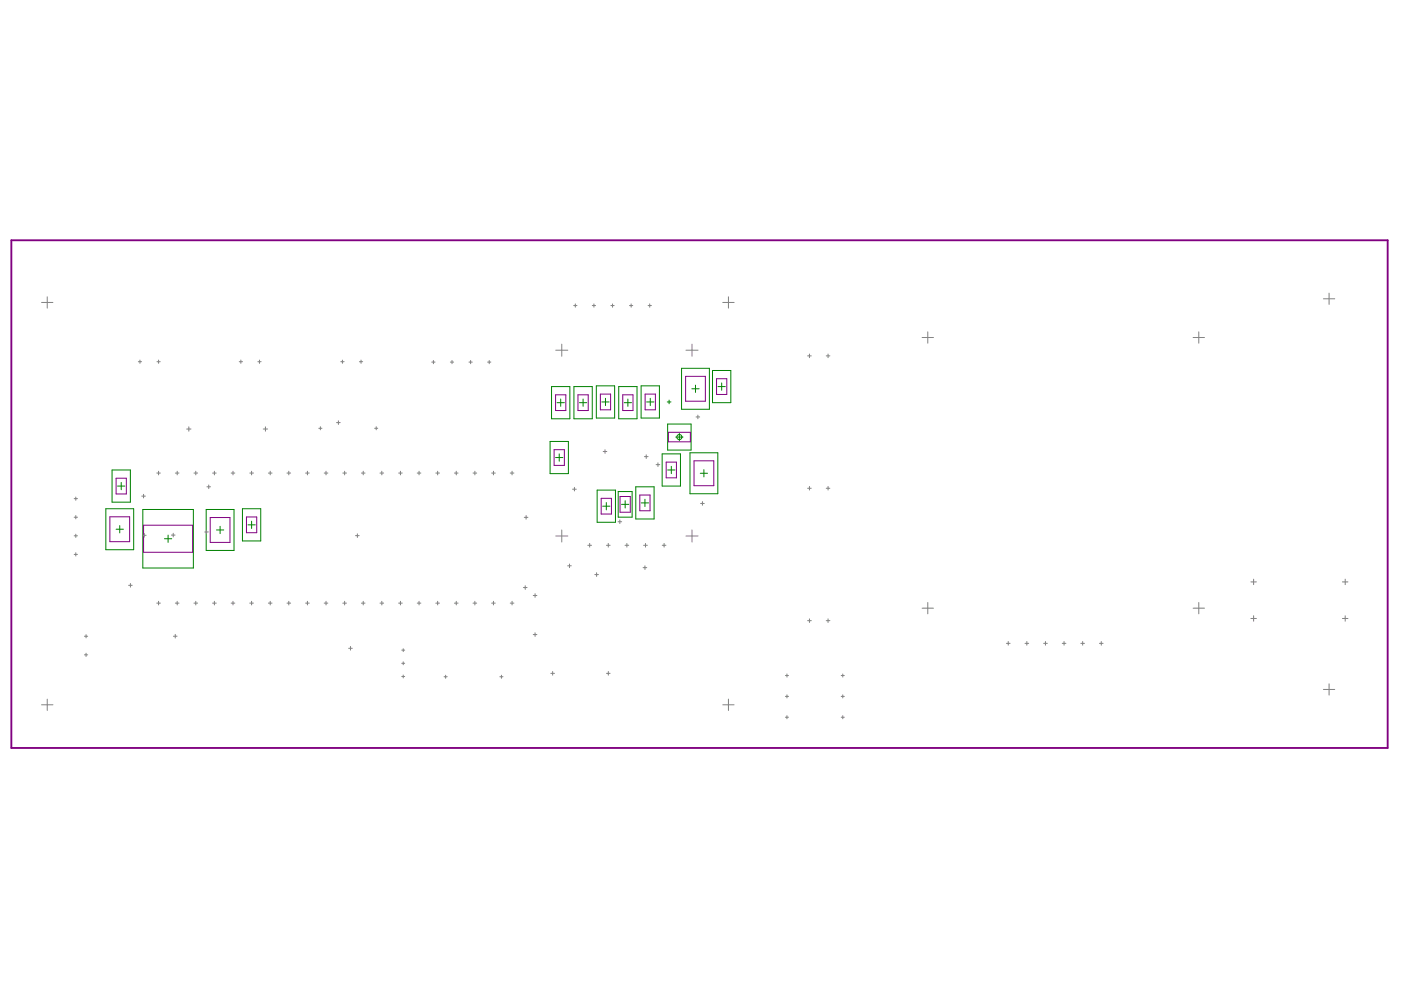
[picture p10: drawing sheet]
<svg xmlns="http://www.w3.org/2000/svg" width="297mm" height="210mm" viewBox="0 0 297 210" stroke-linecap="round" stroke-linejoin="round" font-family="sans-serif">
<g fill="none" stroke="#008000" stroke-width=".21">
<path d="M144.5 78.1h5.9v8.7h-5.9zM151.1 78.6h3.8v6.8h-3.8zM23.8 99.6h3.8v6.9h-3.8zM116.6 93.6h3.9v6.8h-3.9zM116.9 82h3.9v6.8h-3.9zM117.8 97h1.5M118.1 85.4h1.6M118.6 96.2v1.6M118.9 84.6v1.6M121.7 82h3.9v6.8h-3.9zM122.9 85.4h1.5M123.6 84.6v1.6"/>
<path d="M126.4 81.8h3.9v6.8h-3.9zM127.6 85.2h1.6M128.4 84.4v1.6M131.2 82h3.9v6.8h-3.9zM132.3 85.4h1.6M133.1 84.6v1.6M135.9 81.8h3.9v6.8h-3.9zM137.1 85.2h1.5M137.9 84.4v1.6M140.4 96.2h3.9v6.9h-3.9zM141.5 85.2h.8M141.6 99.6h1.5"/>
<path d="M141.6 89.9h4.9v5.5h-4.9zM141.9 84.8v.8M142.3 98.9v1.5M143.3 92.7h1.5M144 91.9v1.5M146.3 96h5.9v8.7h-5.9zM146.7 82.4h1.5M147.5 81.7v1.5M149.2 99.6v1.5M152.2 82h1.6M153 81.2v1.5M22.4 107.9h5.9v8.7h-5.9z"/>
<path d="M24.6 112.2h1.6M24.9 103.1h1.6M25.4 111.4v1.6M25.7 102.3v1.5M30.3 108h10.7v12.4h-10.7zM34.9 114.2h1.5M35.6 113.5v1.5M43.7 108h5.9v8.7h-5.9zM45.9 112.4h1.5M46.7 111.6v1.5M51.4 107.9h3.9v6.8h-3.9zM52.6 111.3h1.5"/>
<path d="M53.3 110.5v1.6M126.6 103.9h3.9v6.8h-3.9zM127.8 107.3h1.5M128.5 106.5v1.6M131.1 104.2h2.9v5.5h-2.9zM131.8 106.9h1.5M132.5 106.2v1.5M134.8 103.2h3.9v6.8h-3.9zM136 106.6h1.5M136.7 105.9v1.5M148.5 100.3h1.5"/>
<circle cx="144" cy="92.7" r=".54"/>
</g>
<g fill="none" stroke="#800080" stroke-width=".21">
<path d="M145.4 79.8h4.2v5.3h-4.2zM117.5 95.3h2.2v3.4h-2.2zM117.8 83.7h2.2v3.3h-2.2zM122.5 83.7h2.2v3.3h-2.2zM127.3 83.6h2.2v3.3h-2.2zM132 83.7h2.2v3.3h-2.2zM136.8 83.6h2.2v3.3h-2.2zM141.2 98h2.2v3.3h-2.2zM141.7 91.7h4.7v2h-4.7zM147.1 97.7h4.2v5.3h-4.2zM151.9 80.3h2.2v3.3h-2.2zM23.3 109.6h4.2v5.2h-4.2z"/>
<path d="M24.6 101.4h2.2v3.3h-2.2zM30.4 111.4h10.4v5.7h-10.4zM44.6 109.7h4.2v5.3h-4.2zM52.3 109.6h2.1v3.3h-2.1zM127.5 105.7h2.1v3.3h-2.1zM131.5 105.3h2.1v3.3h-2.1zM135.7 105h2.1v3.3h-2.1z"/>
</g>
<path d="M2.4 50.9h291.8v107.7h-291.8z" fill="none" stroke="#800080" stroke-width=".39"/>
<g fill="none" stroke="#808080" stroke-width=".21">
<path d="M8.8 64.1h2.4M10 62.9v2.4M29.3 76.7h.7M29.7 76.3v.7M33.3 76.7h.7M33.6 76.3v.7M50.7 76.7h.7M51.1 76.3v.7M54.7 76.7h.7M55 76.3v.7M72.3 76.7h.7M72.6 76.3v.7"/>
<path d="M76.2 76.7h.7M76.5 76.3v.7M91.5 76.8h.7M91.9 76.4v.7M95.5 76.8h.7M95.8 76.4v.7M99.4 76.8h.7M99.8 76.4v.7M103.4 76.8h.7M103.7 76.4v.7M117.8 74.2h2.6M119.1 73v2.5"/>
<path d="M121.6 64.8h.7M122 64.4v.7M125.6 64.8h.7M125.9 64.4v.7M129.5 64.8h.7M129.9 64.4v.7M133.5 64.8h.7M133.8 64.4v.7M137.4 64.8h.7M137.8 64.4v.7M145.4 74.2h2.6M146.7 73v2.5"/>
<path d="M153.2 64.1h2.4M154.4 62.9v2.4M171.2 75.5h.8M171.6 75.1v.7M175.2 75.5h.8M175.6 75.1v.7M195.5 71.6h2.4M196.7 70.4v2.4M253 71.6h2.4M254.2 70.4v2.4M280.6 63.4h2.4M281.8 62.2v2.4"/>
<path d="M33.6 99.9v.8M37.6 99.9v.8M39.6 91h.9M40 90.5v.9M41.5 99.9v.8M45.5 99.9v.8M49.4 99.9v.8M53.3 99.9v.8M55.8 91h.9M56.3 90.5v.9M57.3 99.9v.8M61.2 99.9v.8"/>
<path d="M65.2 99.9v.8M67.6 90.8h.7M67.9 90.5v.6M69.1 99.9v.8M71.4 89.6h.7M71.7 89.2v.8M73.1 99.9v.8M77 99.9v.8M79.4 90.8h.7M79.8 90.5v.6M81 99.9v.8M84.9 99.9v.8"/>
<path d="M88.8 99.9v.8M92.8 99.9v.8M96.7 99.9v.8M100.7 99.9v.8M104.6 99.9v.8M108.6 99.9v.8M127.9 95.7h.8M128.3 95.3v.8M136.6 96.8h.8M137 96.4v.8M139.1 98.5h.8M139.5 98.1v.8"/>
<path d="M147.6 88.4h.7M148 88v.8M15.7 109.7h.7M15.7 113.6h.7M15.7 117.5h.7M15.7 105.7h.7M16.1 105.4v.7M16.1 109.3v.7M16.1 113.3v.7M16.1 117.2v.7M30 105.2h.8M30.2 113.5h.8"/>
<path d="M30.4 104.8v.8M30.6 113.1v.8M33.2 100.3h.8M36.3 113.5h.8M36.7 113.1v.7M37.2 100.3h.8M41.1 100.3h.8M43.4 112.8h.8M43.8 112.4v.8M43.9 103.2h.7M44.3 102.8v.8M45.1 100.3h.7"/>
<path d="M49 100.3h.8M53 100.3h.7M56.9 100.3h.8M60.8 100.3h.8M64.8 100.3h.8M68.7 100.3h.8M72.7 100.3h.8M75.4 113.6h.8M75.8 113.2v.8M76.6 100.3h.8M80.6 100.3h.7M84.5 100.3h.8"/>
<path d="M88.5 100.3h.7M92.4 100.3h.8M96.3 100.3h.8M100.3 100.3h.8M104.2 100.3h.8M108.2 100.3h.8M111.2 109.7h.7M111.5 109.3v.8M117.8 113.6h2.6M119.1 112.4v2.5M120.4 120h.7M120.7 119.6v.8"/>
<path d="M121.4 103.7h.8M121.8 103.3v.8M124.6 115.6h.8M125 115.2v.8M128.6 115.6h.8M129 115.2v.8M131 110.6h.8M131.4 110.2v.8M132.5 115.6h.8M132.9 115.2v.8M136.5 115.6h.8M136.7 120v.7"/>
<path d="M136.9 115.2v.8M140.4 115.6h.8M140.8 115.2v.8M145.4 113.6h2.6M146.7 112.4v2.5M148.5 106.7h.8M148.9 106.4v.7M171.2 103.5h.8M171.6 103.1v.8M175.2 103.5h.8M175.6 103.1v.8M17.9 134.9h.7"/>
<path d="M17.9 138.8h.7M18.2 134.6v.7M18.2 138.5v.7M27.3 124.1h.7M27.7 123.7v.8M33.2 127.9h.8M33.6 127.5v.8M36.8 134.9h.7M37.2 134.5v.8M37.2 127.9h.8M37.6 127.5v.8M41.1 127.9h.8"/>
<path d="M41.5 127.5v.8M45.1 127.9h.7M45.5 127.5v.8M49 127.9h.8M49.4 127.5v.8M53 127.9h.7M53.3 127.5v.8M56.9 127.9h.8M57.3 127.5v.8M60.8 127.9h.8M61.2 127.5v.8M64.8 127.9h.8"/>
<path d="M65.2 127.5v.8M68.7 127.9h.8M69.1 127.5v.8M72.7 127.9h.8M73.1 127.5v.8M73.9 137.5h.8M74.3 137.1v.7M76.6 127.9h.8M77 127.5v.8M80.6 127.9h.7M81 127.5v.8M84.5 127.9h.8"/>
<path d="M84.9 127.5v.8M85.2 137.8h.6M85.5 137.5v.7M88.5 127.9h.7M88.8 127.5v.8M92.4 127.9h.8M92.8 127.5v.8M96.3 127.9h.8M96.7 127.5v.8M100.3 127.9h.8M100.7 127.5v.8M104.2 127.9h.8"/>
<path d="M104.6 127.5v.8M108.2 127.9h.8M108.6 127.5v.8M111 124.6h.7M111.4 124.2v.8M113.1 126.3h.7M113.1 134.5h.7M113.4 125.9v.8M113.4 134.2v.7M126.1 121.8h.8M126.5 121.4v.8M136.4 120.4h.7"/>
<path d="M171.2 131.6h.8M171.6 131.2v.8M175.2 131.6h.8M175.6 131.2v.8M195.5 128.9h2.4M196.7 127.7v2.4M213.4 136.4h.8M213.8 136v.8M217.3 136.4h.8M217.7 136v.8M221.3 136.4h.7M221.7 136v.8"/>
<path d="M225.2 136.4h.8M225.6 136v.8M229.2 136.4h.7M229.5 136v.8M233.1 136.4h.8M233.5 136v.8M253 128.9h2.4M254.2 127.7v2.4M265.2 131.1h1.2M265.2 123.4h1.2M265.8 122.8v1.2M265.8 130.6v1.1"/>
<path d="M284.6 131.1h1.2M284.6 123.4h1.2M285.2 122.8v1.2M285.2 130.6v1.1M8.8 149.4h2.4M10 148.2v2.4M85.2 140.6h.6M85.2 143.4h.6M85.5 140.3v.6M85.5 143.1v.6M94.2 143.5h.6M94.5 143.2v.6"/>
<path d="M106 143.5h.6M106.3 143.2v.6M116.8 142.8h.8M117.2 142.4v.8M128.6 142.8h.8M129 142.4v.8M153.2 149.4h2.4M154.4 148.2v2.4M166.5 147.7h.7M166.5 143.2h.7M166.5 152.1h.7M166.9 142.9v.7"/>
<path d="M166.9 147.3v.7M166.9 151.7v.7M178.4 147.7h.6M178.4 143.2h.6M178.4 152.1h.6M178.7 142.9v.7M178.7 147.3v.7M178.7 151.7v.7M280.6 146.2h2.4M281.8 145v2.4"/>
</g>
</svg>
